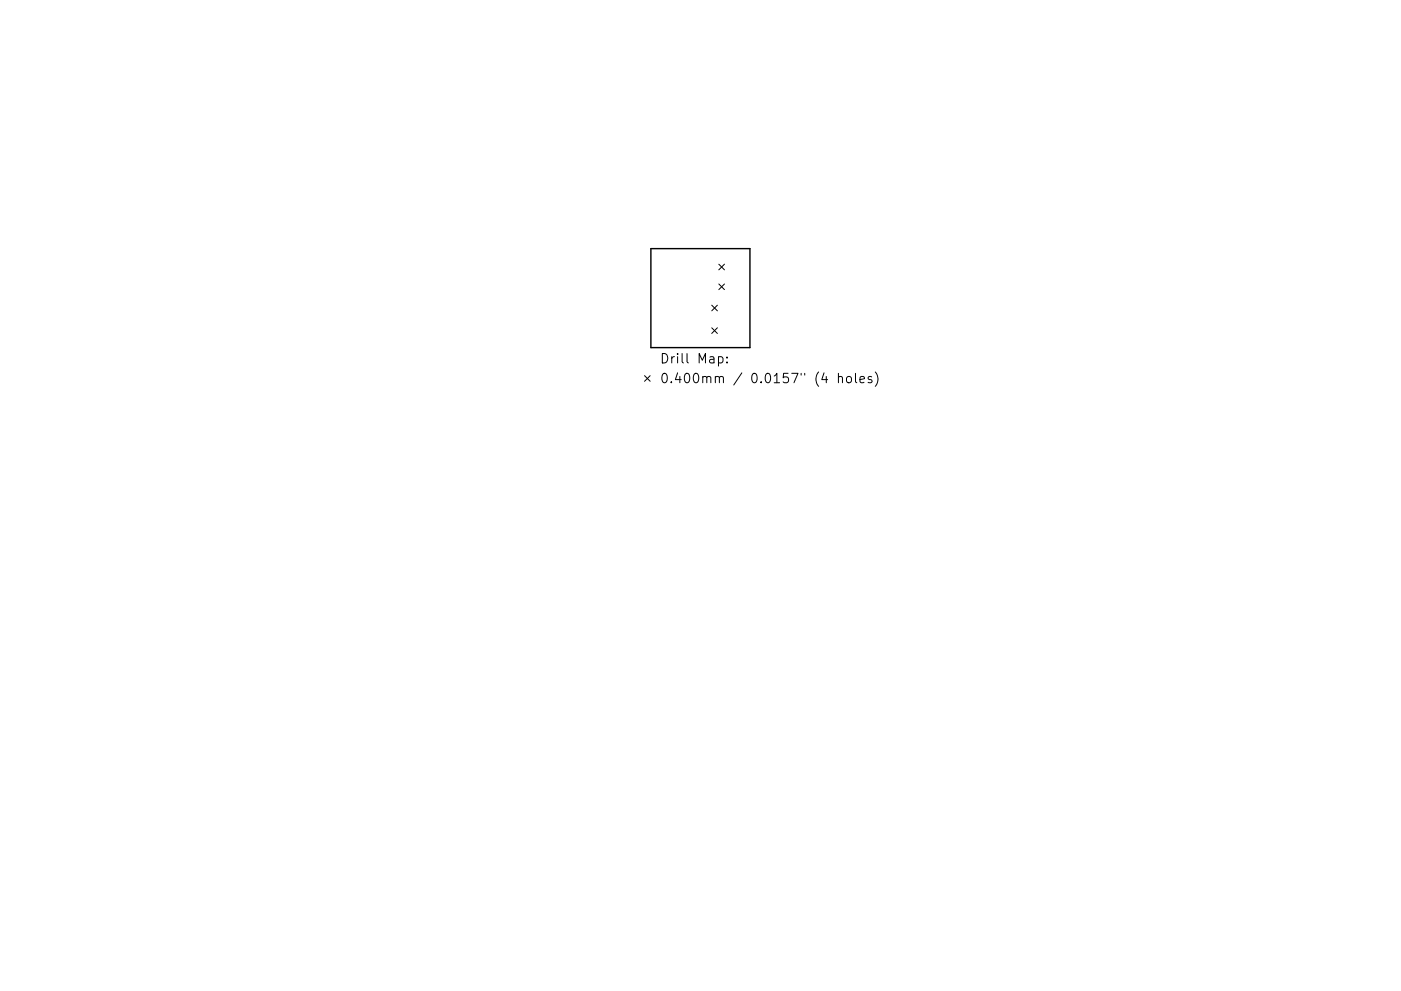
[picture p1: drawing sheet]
<svg xmlns="http://www.w3.org/2000/svg" width="297mm" height="210mm" viewBox="0 0 297 210" stroke-linecap="round" stroke-linejoin="round" font-family="sans-serif">
<defs><g id="words">
<g font-size="2.8">
<text x="139.9" y="77.1">Drill Map:</text>
<text x="139.9" y="81.3">0.400mm / 0.0157&quot; (4 holes)</text>
</g>
</g></defs>
<path d="M138 52.8h21v21h-21z" fill="none" stroke="#000" stroke-width=".3"/>
<g fill="none" stroke="#000" stroke-width=".21">
<path d="M152.4 56.1l1.2 1.2M153.6 56.1l-1.2 1.2M136.7 79.7l1.2 1.2M137.9 79.7l-1.2 1.2M150.9 64.8l1.2 1.2M150.9 69.6l1.2 1.2M152.1 64.8l-1.2 1.2M152.1 69.6l-1.2 1.2M152.3 75.8l.6-.1 .4 .4v.5l-.2 .3h-.8M152.4 60.3l1.2 1.2M153.6 60.3l-1.2 1.2M154.1 76.8v.2"/>
<path d="M154.1 75.8v.2M177.8 79.2v2M181.4 79.2v1.7l.3 .3M184.8 80l-.5-.1-.3 .3 .1 .2 .7 .2v.5h-.8M185.6 78.9a2.29 2.29 0 0 1 0 3.1M177.8 80.1a.5 .5 0 0 1 .8 .1v1M179.6 80.1a.54 .54 0 0 1 .5-.2 .54 .54 0 0 1 .4 .4v.5a.54 .54 0 0 1-.5 .4 .54 .54 0 0 1-.5-.4zM182.3 80.5l1-.2-.1-.3-.6-.1-.3 .3 .1 .9h.8"/>
</g>
<use href="#words"/>
</svg>
